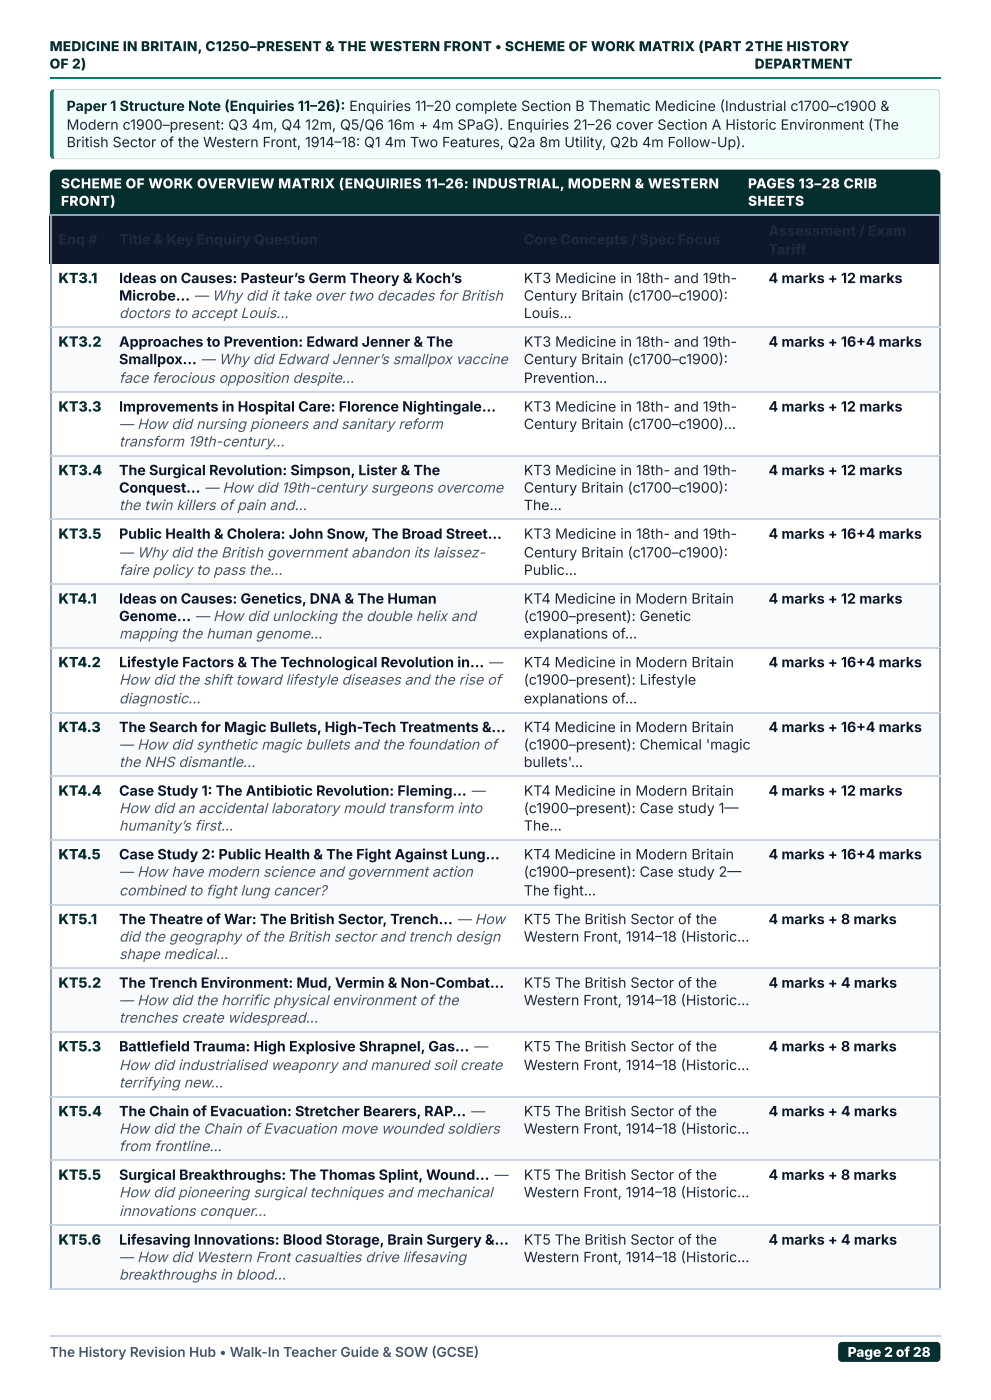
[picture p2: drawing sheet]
<svg xmlns="http://www.w3.org/2000/svg" width="210mm" height="297mm" viewBox="0 0 210 297" stroke-linecap="round" stroke-linejoin="round" font-family="sans-serif">
<defs><g id="words">
<g font-size="3.1" fill="#475569">
<text x="25.3" y="67.5">doctors to accept Louis…</text>
<text x="25.3" y="81.2">face ferocious opposition despite…</text>
<text x="25.3" y="91">— How did nursing pioneers and sanitary reform</text>
<text x="25.3" y="94.7">transform 19th-century…</text>
<text x="25.3" y="108.2">the twin killers of pain and…</text>
<text x="25.3" y="118.3">— Why did the British government abandon its laissez-</text>
<text x="25.3" y="122">faire policy to pass the…</text>
<text x="25.3" y="135.5">mapping the human genome…</text>
<text x="25.3" y="145.3">How did the shift toward lifestyle diseases and the rise of</text>
<text x="25.3" y="149.2">diagnostic…</text>
<text x="25.3" y="159">— How did synthetic magic bullets and the foundation of</text>
<text x="25.3" y="162.7">the NHS dismantle…</text>
<text x="25.3" y="172.5">How did an accidental laboratory mould transform into</text>
<text x="25.3" y="176.2">humanity’s first…</text>
<text x="25.3" y="186">— How have modern science and government action</text>
<text x="25.3" y="190">combined to fight lung cancer?</text>
<text x="25.3" y="199.8">did the geography of the British sector and trench design</text>
<text x="25.3" y="203.5">shape medical…</text>
<text x="25.3" y="213.3">— How did the horrific physical environment of the</text>
<text x="25.3" y="217">trenches create widespread…</text>
<text x="25.3" y="227">How did industrialised weaponry and manured soil create</text>
<text x="25.3" y="230.7">terrifying new…</text>
<text x="25.3" y="240.5">How did the Chain of Evacuation move wounded soldiers</text>
<text x="25.3" y="244.2">from frontline…</text>
<text x="25.3" y="254">How did pioneering surgical techniques and mechanical</text>
<text x="25.3" y="258">innovations conquer…</text>
<text x="25.3" y="267.8">— How did Western Front casualties drive lifesaving</text>
<text x="25.3" y="271.5">breakthroughs in blood…</text>
</g>
<g font-size="3" fill="#042f2e">
<text x="14.1" y="23.5">Paper 1 Structure Note (Enquiries 11–26): Enquiries 11–20 complete Section B Thematic Medicine (Industrial c1700–c1900 &amp;</text>
<text x="12.4" y="60.1">KT3.1</text>
<text x="12.4" y="73.6">KT3.2</text>
<text x="12.4" y="87.3">KT3.3</text>
<text x="12.4" y="100.8">KT3.4</text>
<text x="12.4" y="114.3">KT3.5</text>
<text x="12.4" y="128.1">KT4.1</text>
<text x="12.4" y="141.6">KT4.2</text>
<text x="12.4" y="155.3">KT4.3</text>
<text x="12.4" y="168.8">KT4.4</text>
<text x="12.4" y="182.3">KT4.5</text>
<text x="12.4" y="196.1">KT5.1</text>
<text x="12.4" y="209.6">KT5.2</text>
<text x="12.4" y="223">KT5.3</text>
<text x="12.4" y="236.8">KT5.4</text>
<text x="12.4" y="250.3">KT5.5</text>
<text x="12.4" y="264.1">KT5.6</text>
</g>
<g font-size="3" fill="#1e293b">
<text x="14.1" y="27.5">Modern c1900–present: Q3</text>
<text x="53.4" y="27.5">4m, Q4</text>
<text x="64.8" y="27.5">12m, Q5/Q6</text>
<text x="82.3" y="27.5">16m + 4m SPaG). Enquiries 21–26 cover Section A Historic Environment (The</text>
<text x="14.1" y="31.2">British Sector of the Western Front, 1914–18: Q1</text>
<text x="81.6" y="31.2">4m Two Features, Q2a 8m Utility, Q2b 4m Follow-Up).</text>
<text x="111.1" y="60.1">KT3 Medicine in 18th- and 19th-</text>
<text x="111.1" y="63.8">Century Britain (c1700–c1900):</text>
<text x="111.1" y="67.5">Louis…</text>
<text x="111.1" y="73.6">KT3 Medicine in 18th- and 19th-</text>
<text x="111.1" y="77.3">Century Britain (c1700–c1900):</text>
<text x="111.1" y="81.2">Prevention…</text>
<text x="111.1" y="87.3">KT3 Medicine in 18th- and 19th-</text>
<text x="111.1" y="91">Century Britain (c1700–c1900)…</text>
<text x="111.1" y="100.8">KT3 Medicine in 18th- and 19th-</text>
<text x="111.1" y="104.5">Century Britain (c1700–c1900):</text>
<text x="111.1" y="108.2">The…</text>
<text x="111.1" y="114.3">KT3 Medicine in 18th- and 19th-</text>
<text x="111.1" y="118.3">Century Britain (c1700–c1900):</text>
<text x="111.1" y="122">Public…</text>
<text x="111.1" y="128.1">KT4 Medicine in Modern Britain</text>
<text x="111.1" y="131.8">(c1900–present): Genetic</text>
<text x="111.1" y="135.5">explanations of…</text>
<text x="111.1" y="141.6">KT4 Medicine in Modern Britain</text>
<text x="111.1" y="145.3">(c1900–present): Lifestyle</text>
<text x="111.1" y="149.2">explanations of…</text>
<text x="111.1" y="155.3">KT4 Medicine in Modern Britain</text>
<text x="111.1" y="159">(c1900–present): Chemical 'magic</text>
<text x="111.1" y="162.7">bullets'…</text>
<text x="111.1" y="168.8">KT4 Medicine in Modern Britain</text>
<text x="111.1" y="172.5">(c1900–present): Case study 1—</text>
<text x="111.1" y="176.2">The…</text>
<text x="111.1" y="182.3">KT4 Medicine in Modern Britain</text>
<text x="111.1" y="186">(c1900–present): Case study 2—</text>
<text x="111.1" y="190">The fight…</text>
<text x="111.1" y="196.1">KT5 The British Sector of the</text>
<text x="111.1" y="199.8">Western Front, 1914–18 (Historic…</text>
<text x="111.1" y="209.6">KT5 The British Sector of the</text>
<text x="111.1" y="213.3">Western Front, 1914–18 (Historic…</text>
<text x="111.1" y="223">KT5 The British Sector of the</text>
<text x="111.1" y="227">Western Front, 1914–18 (Historic…</text>
<text x="111.1" y="236.8">KT5 The British Sector of the</text>
<text x="111.1" y="240.5">Western Front, 1914–18 (Historic…</text>
<text x="111.1" y="250.3">KT5 The British Sector of the</text>
<text x="111.1" y="254">Western Front, 1914–18 (Historic…</text>
<text x="111.1" y="264.1">KT5 The British Sector of the</text>
<text x="111.1" y="267.8">Western Front, 1914–18 (Historic…</text>
</g>
<g font-size="3" fill="#0f172a">
<text x="25.3" y="60.1">Ideas on Causes: Pasteur’s Germ Theory &amp; Koch’s</text>
<text x="25.3" y="63.8">Microbe… — Why did it take over two decades for British</text>
<text x="163" y="60.1">4 marks + 12 marks</text>
<text x="25.3" y="73.6">Approaches to Prevention: Edward Jenner &amp; The</text>
<text x="25.3" y="77.3">Smallpox… — Why did Edward Jenner’s smallpox vaccine</text>
<text x="163" y="73.6">4 marks + 16+4 marks</text>
<text x="25.3" y="87.3">Improvements in Hospital Care: Florence Nightingale…</text>
<text x="163" y="87.3">4 marks + 12 marks</text>
<text x="25.3" y="100.8">The Surgical Revolution: Simpson, Lister &amp; The</text>
<text x="163" y="100.8">4 marks + 12 marks</text>
<text x="25.3" y="104.5">Conquest… — How did 19th-century surgeons overcome</text>
<text x="25.3" y="114.3">Public Health &amp; Cholera: John Snow, The Broad Street…</text>
<text x="163" y="114.3">4 marks + 16+4 marks</text>
<text x="25.3" y="128.1">Ideas on Causes: Genetics, DNA &amp; The Human</text>
<text x="25.3" y="131.8">Genome… — How did unlocking the double helix and</text>
<text x="163" y="128.1">4 marks + 12 marks</text>
<text x="25.3" y="141.6">Lifestyle Factors &amp; The Technological Revolution in… —</text>
<text x="163" y="141.6">4 marks + 16+4 marks</text>
<text x="25.3" y="155.3">The Search for Magic Bullets, High-Tech Treatments &amp;…</text>
<text x="163" y="155.3">4 marks + 16+4 marks</text>
<text x="25.3" y="168.8">Case Study 1: The Antibiotic Revolution: Fleming… —</text>
<text x="163" y="168.8">4 marks + 12 marks</text>
<text x="25.3" y="182.3">Case Study 2: Public Health &amp; The Fight Against Lung…</text>
<text x="163" y="182.3">4 marks + 16+4 marks</text>
<text x="25.3" y="196.1">The Theatre of War: The British Sector, Trench… — How</text>
<text x="163" y="196.1">4 marks + 8 marks</text>
<text x="25.3" y="209.6">The Trench Environment: Mud, Vermin &amp; Non-Combat…</text>
<text x="163" y="209.6">4 marks + 4 marks</text>
<text x="25.3" y="223">Battlefield Trauma: High Explosive Shrapnel, Gas… —</text>
<text x="163" y="223">4 marks + 8 marks</text>
<text x="25.3" y="236.8">The Chain of Evacuation: Stretcher Bearers, RAP… —</text>
<text x="163" y="236.8">4 marks + 4 marks</text>
<text x="25.3" y="250.3">Surgical Breakthroughs: The Thomas Splint, Wound… —</text>
<text x="163" y="250.3">4 marks + 8 marks</text>
<text x="25.3" y="264.1">Lifesaving Innovations: Blood Storage, Brain Surgery &amp;…</text>
<text x="163" y="264.1">4 marks + 4 marks</text>
</g>
<g font-size="2.9" fill="#042f2e">
<text x="10.5" y="10.8">MEDICINE IN BRITAIN, C1250–PRESENT &amp; THE WESTERN FRONT • SCHEME OF WORK MATRIX (PART 2THE HISTORY</text>
<text x="10.5" y="14.6">OF 2)</text>
<text x="160.1" y="14.6">DEPARTMENT</text>
</g>
<g font-size="2.9" fill="#fff">
<text x="12.9" y="40">SCHEME OF WORK OVERVIEW MATRIX (ENQUIRIES 11–26: INDUSTRIAL, MODERN &amp; WESTERN</text>
<text x="158.7" y="40">PAGES 13–28 CRIB</text>
<text x="12.9" y="43.7">FRONT)</text>
<text x="158.7" y="43.7">SHEETS</text>
<text x="179.8" y="287.9">Page 2 of 28</text>
</g>
<text font-size="2.9" fill="#475569" x="10.5" y="287.9">The History Revision Hub • Walk-In Teacher Guide &amp; SOW (GCSE)</text>
</g></defs>
<path d="M10.6 16.5h188.9" fill="none" stroke="#0f766e" stroke-width=".26"/>
<path d="M11.3 19.1l.3-.2h186.8a.93 .93 0 0 1 1 .9v13a.93 .93 0 0 1-1 .9h-186.8a.83 .83 0 0 1-.6-.9v-13z" fill="#f0fdfa"/>
<g fill="#cbd5e1">
<path d="M10.6 18.8h188.9v.7h-188.9z"/>
<path d="M10.6 33.2h188.9v.7h-188.9z"/>
<path d="M198.8 18.8h.7v15.1h-.7z"/>
</g>
<path d="M10.6 18.8h1.1v15.1h-1.1z" fill="#0f766e"/>
<path d="M10.9 36.3l.7-.3h186.8a1.06 1.06 0 0 1 1.1 1v8.5h-188.9v-8.5z" fill="#042f2e"/>
<g fill="#0f172a">
<path d="M10.6 45.8h12.9v10.3h-12.9z"/>
<path d="M23.5 45.8h86v10.3h-86z"/>
<path d="M109.5 45.8h51.9v10.3h-51.9z"/>
<path d="M161.4 45.8h38.1v10.3h-38.1z"/>
</g>
<g fill="#fff">
<path d="M10.6 56.1h12.9v13.5h-12.9z"/>
<path d="M23.5 56.1h86v13.5h-86z"/>
<path d="M109.5 56.1h51.9v13.5h-51.9z"/>
<path d="M161.4 56.1h38.1v13.5h-38.1z"/>
</g>
<g fill="#f8fafc">
<path d="M10.6 69.6h12.9v13.5h-12.9z"/>
<path d="M23.5 69.6h86v13.5h-86z"/>
<path d="M109.5 69.6h51.9v13.5h-51.9z"/>
<path d="M161.4 69.6h38.1v13.5h-38.1z"/>
</g>
<g fill="#fff">
<path d="M10.6 83.1h12.9v13.7h-12.9z"/>
<path d="M23.5 83.1h86v13.7h-86z"/>
<path d="M109.5 83.1h51.9v13.7h-51.9z"/>
<path d="M161.4 83.1h38.1v13.7h-38.1z"/>
</g>
<g fill="#f8fafc">
<path d="M10.6 96.8h12.9v13.5h-12.9z"/>
<path d="M23.5 96.8h86v13.5h-86z"/>
<path d="M109.5 96.8h51.9v13.5h-51.9z"/>
<path d="M161.4 96.8h38.1v13.5h-38.1z"/>
</g>
<g fill="#fff">
<path d="M10.6 110.3h12.9v13.5h-12.9z"/>
<path d="M23.5 110.3h86v13.5h-86z"/>
<path d="M109.5 110.3h51.9v13.5h-51.9z"/>
<path d="M161.4 110.3h38.1v13.5h-38.1z"/>
</g>
<g fill="#f8fafc">
<path d="M10.6 123.8h12.9v13.8h-12.9z"/>
<path d="M23.5 123.8h86v13.8h-86z"/>
<path d="M109.5 123.8h51.9v13.8h-51.9z"/>
<path d="M161.4 123.8h38.1v13.8h-38.1z"/>
</g>
<g fill="#fff">
<path d="M10.6 137.6h12.9v13.5h-12.9z"/>
<path d="M23.5 137.6h86v13.5h-86z"/>
<path d="M109.5 137.6h51.9v13.5h-51.9z"/>
<path d="M161.4 137.6h38.1v13.5h-38.1z"/>
</g>
<g fill="#f8fafc">
<path d="M10.6 151.1h12.9v13.5h-12.9z"/>
<path d="M23.5 151.1h86v13.5h-86z"/>
<path d="M109.5 151.1h51.9v13.5h-51.9z"/>
<path d="M161.4 151.1h38.1v13.5h-38.1z"/>
</g>
<g fill="#fff">
<path d="M10.6 164.6h12.9v13.7h-12.9z"/>
<path d="M23.5 164.6h86v13.7h-86z"/>
<path d="M109.5 164.6h51.9v13.7h-51.9z"/>
<path d="M161.4 164.6h38.1v13.7h-38.1z"/>
</g>
<g fill="#f8fafc">
<path d="M10.6 178.3h12.9v13.5h-12.9z"/>
<path d="M23.5 178.3h86v13.5h-86z"/>
<path d="M109.5 178.3h51.9v13.5h-51.9z"/>
<path d="M161.4 178.3h38.1v13.5h-38.1z"/>
</g>
<g fill="#fff">
<path d="M10.6 191.8h12.9v13.8h-12.9z"/>
<path d="M23.5 191.8h86v13.8h-86z"/>
<path d="M109.5 191.8h51.9v13.8h-51.9z"/>
<path d="M161.4 191.8h38.1v13.8h-38.1z"/>
</g>
<g fill="#f8fafc">
<path d="M10.6 205.6h12.9v13.5h-12.9z"/>
<path d="M23.5 205.6h86v13.5h-86z"/>
<path d="M109.5 205.6h51.9v13.5h-51.9z"/>
<path d="M161.4 205.6h38.1v13.5h-38.1z"/>
</g>
<g fill="#fff">
<path d="M10.6 219.1h12.9v13.5h-12.9z"/>
<path d="M23.5 219.1h86v13.5h-86z"/>
<path d="M109.5 219.1h51.9v13.5h-51.9z"/>
<path d="M161.4 219.1h38.1v13.5h-38.1z"/>
</g>
<g fill="#f8fafc">
<path d="M10.6 232.6h12.9v13.7h-12.9z"/>
<path d="M23.5 232.6h86v13.7h-86z"/>
<path d="M109.5 232.6h51.9v13.7h-51.9z"/>
<path d="M161.4 232.6h38.1v13.7h-38.1z"/>
</g>
<g fill="#fff">
<path d="M10.6 246.3h12.9v13.5h-12.9z"/>
<path d="M23.5 246.3h86v13.5h-86z"/>
<path d="M109.5 246.3h51.9v13.5h-51.9z"/>
<path d="M161.4 246.3h38.1v13.5h-38.1z"/>
</g>
<g fill="#f8fafc">
<path d="M10.6 259.8h12.9v13.5h-12.9z"/>
<path d="M23.5 259.8h86v13.5h-86z"/>
<path d="M109.5 259.8h51.9v13.5h-51.9z"/>
<path d="M161.4 259.8h38.1v13.5h-38.1z"/>
</g>
<g fill="none" stroke="#94a3b8" stroke-width=".26">
<path d="M10.6 45.6h188.9M10.7 45.5v23.8M199.4 45.5v23.8M10.7 69.6v13.5M199.4 69.6v13.5M10.7 83.3v13.3M10.7 96.8v13.3M199.4 83.3v13.3M199.4 96.8v13.3M10.7 110.3v13.5M199.4 110.3v13.5M10.7 124.1v13.2"/>
<path d="M10.7 137.6v13.5M199.4 124.1v13.2M199.4 137.6v13.5M10.7 151.3v13.3M199.4 151.3v13.3M10.7 164.8v13.3M10.7 178.3v13.5M199.4 164.8v13.3M199.4 178.3v13.5M10.7 192.1v13.2M199.4 192.1v13.2M10.7 205.6v13.2"/>
<path d="M10.7 219.1v13.5M199.4 205.6v13.2M199.4 219.1v13.5M10.7 232.8v13.3M199.4 232.8v13.3M10.7 246.3v13.5M199.4 246.3v13.5M10.7 260.1v13.2M199.4 260.1v13.2"/>
</g>
<g fill="none" stroke="#cbd5e1" stroke-width=".26">
<path d="M10.6 69.5h188.9M10.6 83.2h188.9M10.6 96.7h188.9M10.6 110.2h188.9M10.6 124h188.9M10.6 137.5h188.9M10.6 151.2h188.9M10.6 164.7h188.9M10.6 178.2h188.9M10.6 192h188.9M10.6 205.4h188.9M10.6 218.9h188.9"/>
<path d="M10.6 232.7h188.9M10.6 246.2h188.9M10.6 260h188.9M10.6 273.4h188.9M10.6 283.5h188.9"/>
</g>
<path d="M178 284.9l.6-.2h20.1a.79 .79 0 0 1 .8 .8v2.6a.79 .79 0 0 1-.8 .8h-20.1a.79 .79 0 0 1-.8-.8v-2.6z" fill="#042f2e"/>
<use href="#words"/>
</svg>
